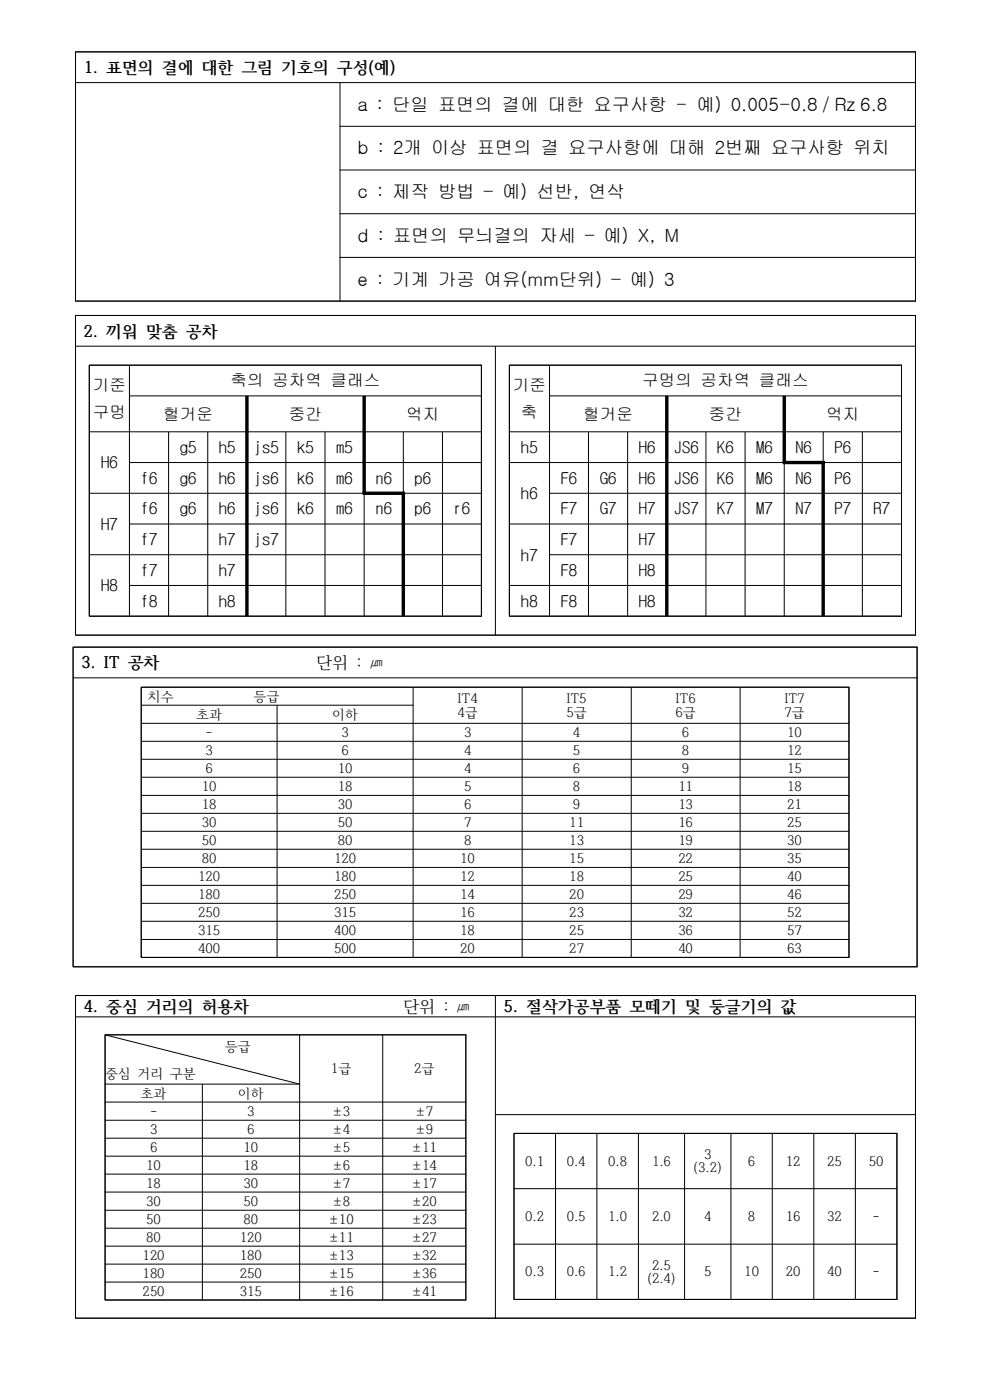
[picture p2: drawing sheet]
<svg xmlns="http://www.w3.org/2000/svg" width="210mm" height="297mm" viewBox="0 0 210 297" stroke-linecap="round" stroke-linejoin="round" font-family="sans-serif">
<defs><g id="words">
<g font-size="3.9">
<text x="75.7" y="23.5">a : 단일 표면의 결에 대한 요구사항 - 예) 0.005-0.8 / Rz 6.8</text>
<text x="75.7" y="32.7">b : 2개 이상 표면의 결 요구사항에 대해 2번째 요구사항 위치</text>
<text x="75.7" y="42">c : 제작 방법 – 예) 선반, 연삭</text>
<text x="75.7" y="51.3">d : 표면의 무늬결의 자세 – 예) X, M</text>
<text x="75.7" y="60.5">e : 기계 가공 여유(mm단위) – 예) 3</text>
</g>
<g font-size="3.5">
<text x="17.8" y="15.5">1. 표면의 결에 대한 그림 기호의 구성(예)</text>
<text x="17.8" y="71.3">2. 끼워 맞춤 공차</text>
<text x="19.6" y="82.8">기준</text>
<text x="48.8" y="81.9">축의 공차역 클래스</text>
<text x="108.6" y="82.8">기준</text>
<text x="136" y="81.9">구멍의 공차역 클래스</text>
<text x="19.6" y="88.5">구멍</text>
<text x="34.6" y="88.9">헐거운</text>
<text x="61.2" y="88.9">중간</text>
<text x="86" y="88.9">억지</text>
<text x="110.3" y="88.5">축</text>
<text x="123.5" y="88.9">헐거운</text>
<text x="150.1" y="88.9">중간</text>
<text x="175" y="88.9">억지</text>
<text x="38.1" y="96">g5</text>
<text x="46.4" y="96">h5</text>
<text x="53.8" y="96">js5</text>
<text x="63" y="96">k5</text>
<text x="71.2" y="96">m5</text>
<text x="110.3" y="96">h5</text>
<text x="135.3" y="96">H6</text>
<text x="142.7" y="96">JS6</text>
<text x="151.9" y="96">K6</text>
<text x="160.2" y="96">M6</text>
<text x="168.5" y="96">N6</text>
<text x="176.7" y="96">P6</text>
<text x="21.4" y="99.2">H6</text>
<text x="29.8" y="102.5">f6</text>
<text x="38.1" y="102.5">g6</text>
<text x="46.4" y="102.5">h6</text>
<text x="53.8" y="102.5">js6</text>
<text x="63" y="102.5">k6</text>
<text x="71.2" y="102.5">m6</text>
<text x="79.5" y="102.5">n6</text>
<text x="87.8" y="102.5">p6</text>
<text x="110.3" y="105.8">h6</text>
<text x="118.8" y="102.5">F6</text>
<text x="127.1" y="102.5">G6</text>
<text x="135.3" y="102.5">H6</text>
<text x="142.7" y="102.5">JS6</text>
<text x="151.9" y="102.5">K6</text>
<text x="160.2" y="102.5">M6</text>
<text x="168.5" y="102.5">N6</text>
<text x="176.7" y="102.5">P6</text>
<text x="21.4" y="112.3">H7</text>
<text x="29.8" y="109">f6</text>
<text x="38.1" y="109">g6</text>
<text x="46.4" y="109">h6</text>
<text x="53.8" y="109">js6</text>
<text x="63" y="109">k6</text>
<text x="71.2" y="109">m6</text>
<text x="79.5" y="109">n6</text>
<text x="87.8" y="109">p6</text>
<text x="96.1" y="109">r6</text>
<text x="118.8" y="109">F7</text>
<text x="127.1" y="109">G7</text>
<text x="135.3" y="109">H7</text>
<text x="142.7" y="109">JS7</text>
<text x="151.9" y="109">K7</text>
<text x="160.2" y="109">M7</text>
<text x="168.5" y="109">N7</text>
<text x="176.7" y="109">P7</text>
<text x="185" y="109">R7</text>
<text x="29.8" y="115.5">f7</text>
<text x="46.4" y="115.5">h7</text>
<text x="53.8" y="115.5">js7</text>
<text x="110.3" y="118.8">h7</text>
<text x="118.8" y="115.5">F7</text>
<text x="135.3" y="115.5">H7</text>
<text x="21.4" y="125.3">H8</text>
<text x="29.8" y="122">f7</text>
<text x="46.4" y="122">h7</text>
<text x="118.8" y="122">F8</text>
<text x="135.3" y="122">H8</text>
<text x="29.8" y="128.6">f8</text>
<text x="46.4" y="128.6">h8</text>
<text x="110.3" y="128.6">h8</text>
<text x="118.8" y="128.6">F8</text>
<text x="135.3" y="128.6">H8</text>
<text x="17.3" y="141.6">3. IT 공차</text>
<text x="67.1" y="141.6">단위 :</text>
<text x="17.8" y="214.4">4. 중심 거리의 허용차</text>
<text x="85.5" y="214.4">단위 :</text>
<text x="106.7" y="214.4">5. 절삭가공부품 모떼기 및 둥글기의 값</text>
</g>
<g font-size="2.8">
<text x="78.3" y="141.6">㎛</text>
<text x="31.3" y="148.6">치수</text>
<text x="53.7" y="148.6">등급</text>
<text x="96.9" y="149">IT4</text>
<text x="120" y="149">IT5</text>
<text x="143.1" y="149">IT6</text>
<text x="166.2" y="149">IT7</text>
<text x="41.5" y="152.4">초과</text>
<text x="70.4" y="152.4">이하</text>
<text x="96.9" y="151.9">4급</text>
<text x="120" y="151.9">5급</text>
<text x="143.1" y="151.9">6급</text>
<text x="166.2" y="151.9">7급</text>
<text x="43.5" y="156.2">-</text>
<text x="43.5" y="160">3</text>
<text x="72.3" y="156.2">3</text>
<text x="72.3" y="160">6</text>
<text x="98.3" y="156.2">3</text>
<text x="98.3" y="160">4</text>
<text x="121.3" y="156.2">4</text>
<text x="121.3" y="160">5</text>
<text x="144.4" y="156.2">6</text>
<text x="144.4" y="160">8</text>
<text x="166.7" y="156.2">10</text>
<text x="166.7" y="160">12</text>
<text x="42.7" y="167.6">10</text>
<text x="43.5" y="163.8">6</text>
<text x="71.5" y="163.8">10</text>
<text x="71.5" y="167.6">18</text>
<text x="98.3" y="163.8">4</text>
<text x="98.3" y="167.6">5</text>
<text x="121.3" y="163.8">6</text>
<text x="121.3" y="167.6">8</text>
<text x="143.7" y="167.6">11</text>
<text x="144.4" y="163.8">9</text>
<text x="166.7" y="163.8">15</text>
<text x="166.7" y="167.6">18</text>
<text x="42.7" y="171.4">18</text>
<text x="71.5" y="171.4">30</text>
<text x="98.3" y="171.4">6</text>
<text x="121.3" y="171.4">9</text>
<text x="143.7" y="171.4">13</text>
<text x="166.7" y="171.4">21</text>
<text x="42.7" y="175.2">30</text>
<text x="42.7" y="179.1">50</text>
<text x="71.5" y="175.2">50</text>
<text x="71.5" y="179.1">80</text>
<text x="98.3" y="175.2">7</text>
<text x="98.3" y="179.1">8</text>
<text x="120.6" y="175.2">11</text>
<text x="120.6" y="179.1">13</text>
<text x="143.7" y="175.2">16</text>
<text x="143.7" y="179.1">19</text>
<text x="166.7" y="175.2">25</text>
<text x="166.7" y="179.1">30</text>
<text x="42.7" y="182.9">80</text>
<text x="70.8" y="182.9">120</text>
<text x="97.5" y="182.9">10</text>
<text x="120.6" y="182.9">15</text>
<text x="143.7" y="182.9">22</text>
<text x="166.7" y="182.9">35</text>
<text x="42" y="186.7">120</text>
<text x="42" y="190.5">180</text>
<text x="70.8" y="186.7">180</text>
<text x="70.8" y="190.5">250</text>
<text x="97.5" y="186.7">12</text>
<text x="97.5" y="190.5">14</text>
<text x="120.6" y="186.7">18</text>
<text x="120.6" y="190.5">20</text>
<text x="143.7" y="186.7">25</text>
<text x="143.7" y="190.5">29</text>
<text x="166.7" y="186.7">40</text>
<text x="166.7" y="190.5">46</text>
<text x="42" y="194.4">250</text>
<text x="70.8" y="194.4">315</text>
<text x="97.5" y="194.4">16</text>
<text x="120.6" y="194.4">23</text>
<text x="143.7" y="194.4">32</text>
<text x="166.7" y="194.4">52</text>
<text x="42" y="198.2">315</text>
<text x="42" y="202">400</text>
<text x="70.8" y="198.2">400</text>
<text x="70.8" y="202">500</text>
<text x="97.5" y="198.2">18</text>
<text x="97.5" y="202">20</text>
<text x="120.6" y="198.2">25</text>
<text x="120.6" y="202">27</text>
<text x="143.7" y="198.2">36</text>
<text x="143.7" y="202">40</text>
<text x="166.7" y="198.2">57</text>
<text x="166.7" y="202">63</text>
<text x="96.7" y="214.4">㎛</text>
<text x="47.6" y="222.7">등급</text>
<text x="70.1" y="227.4">1급</text>
<text x="87.7" y="227.4">2급</text>
<text x="22.3" y="228.4">중심 거리 구분</text>
<text x="29.8" y="232.7">초과</text>
<text x="50.4" y="232.7">이하</text>
<text x="31.8" y="236.5">-</text>
<text x="52.4" y="236.5">3</text>
<text x="70.4" y="236.5">±3</text>
<text x="88" y="236.5">±7</text>
<text x="31.8" y="240.3">3</text>
<text x="31.8" y="244.1">6</text>
<text x="51.6" y="244.1">10</text>
<text x="52.4" y="240.3">6</text>
<text x="70.4" y="240.3">±4</text>
<text x="70.4" y="244.1">±5</text>
<text x="87.2" y="244.1">±11</text>
<text x="88" y="240.3">±9</text>
<text x="149.1" y="245.6">3</text>
<text x="31" y="247.9">10</text>
<text x="31" y="251.7">18</text>
<text x="51.6" y="247.9">18</text>
<text x="51.6" y="251.7">30</text>
<text x="70.4" y="247.9">±6</text>
<text x="70.4" y="251.7">±7</text>
<text x="87.2" y="247.9">±14</text>
<text x="87.2" y="251.7">±17</text>
<text x="111.2" y="247">0.1</text>
<text x="120" y="247">0.4</text>
<text x="128.8" y="247">0.8</text>
<text x="138.1" y="247">1.6</text>
<text x="147" y="248.4">(3.2)</text>
<text x="158.4" y="247">6</text>
<text x="166.4" y="247">12</text>
<text x="175.2" y="247">25</text>
<text x="184" y="247">50</text>
<text x="31" y="255.5">30</text>
<text x="51.6" y="255.5">50</text>
<text x="70.4" y="255.5">±8</text>
<text x="87.2" y="255.5">±20</text>
<text x="31" y="259.3">50</text>
<text x="31" y="263.2">80</text>
<text x="50.8" y="263.2">120</text>
<text x="51.6" y="259.3">80</text>
<text x="69.6" y="259.3">±10</text>
<text x="69.6" y="263.2">±11</text>
<text x="87.2" y="259.3">±23</text>
<text x="87.2" y="263.2">±27</text>
<text x="111.2" y="258.8">0.2</text>
<text x="120" y="258.8">0.5</text>
<text x="128.8" y="258.8">1.0</text>
<text x="138.1" y="258.8">2.0</text>
<text x="149.1" y="258.8">4</text>
<text x="158.4" y="258.8">8</text>
<text x="166.4" y="258.8">16</text>
<text x="175.2" y="258.8">32</text>
<text x="184.8" y="258.8">-</text>
<text x="30.2" y="267">120</text>
<text x="50.8" y="267">180</text>
<text x="69.6" y="267">±13</text>
<text x="87.2" y="267">±32</text>
<text x="138.1" y="269.1">2.5</text>
<text x="30.2" y="270.8">180</text>
<text x="30.2" y="274.6">250</text>
<text x="50.8" y="270.8">250</text>
<text x="50.8" y="274.6">315</text>
<text x="69.6" y="270.8">±15</text>
<text x="69.6" y="274.6">±16</text>
<text x="87.2" y="270.8">±36</text>
<text x="87.2" y="274.6">±41</text>
<text x="111.2" y="270.5">0.3</text>
<text x="120" y="270.5">0.6</text>
<text x="128.8" y="270.5">1.2</text>
<text x="137.2" y="271.9">(2.4)</text>
<text x="149.1" y="270.5">5</text>
<text x="157.6" y="270.5">10</text>
<text x="166.4" y="270.5">20</text>
<text x="175.2" y="270.5">40</text>
<text x="184.8" y="270.5">-</text>
</g>
</g></defs>
<g fill="none" stroke="#000" stroke-width=".21">
<path d="M16 11h178M16 17.5h178M16 11v52.8M72 17.5v46.3M193.9 11v52.8M72 26.8h122M72 36h122M72 45.3h122M72 54.6h122M16 63.8h178M16 66.9h178M16 73.4h178"/>
<path d="M16 66.9v67.7M18.9 77.4h83.2M18.9 77.4v53.2M27.4 77.4v53.2M102 77.4v53.2M104.9 73.4v61.2M107.8 77.4h83.2M107.9 77.4v53.2M116.4 77.4v53.2M190.9 77.4v53.2M193.9 66.9v67.7M18.9 91.5h83.2"/>
<path d="M27.4 83.9h74.7M27.4 98h74.7M35.7 91.5v39.1M44 91.5v39.1M60.5 91.5v39.1M68.8 91.5v39.1M85.4 91.5v13M93.7 91.5v39.1M107.8 91.5h83.2M107.8 98h58.7M116.4 83.9h74.6M124.6 91.5v39.1"/>
<path d="M132.9 91.5v39.1M149.5 91.5v39.1M157.8 91.5v39.1M166.1 98v32.6M174.3 98h16.7M174.4 91.5v6.5M182.7 91.5v39.1M18.9 104.5h58.6M18.9 117.6h83.2M27.4 111h74.7M77.1 104.5v26.1M85.4 104.5h16.7"/>
<path d="M107.8 111h83.2M116.4 104.5h74.6M116.4 117.6h74.6M16 134.6h178M18.9 130.6h83.2M27.4 124.1h74.7M107.8 124.1h83.2M107.8 130.6h83.2M194.2 137.1v67.8M194.3 137.1h-178.8v67.8h178.8M15.4 143.6h178.9M29.9 145.6h150"/>
<path d="M29.9 149.4h57.7M29.9 153.3h150M29.9 157.1h150M29.9 145.6v57.3M58.7 149.4v53.5M87.5 145.6v57.3M110.6 145.6v57.3M133.7 145.6v57.3M156.8 145.6v57.3M179.8 145.6v57.3M29.9 160.9h150M29.9 164.7h150"/>
<path d="M29.9 168.6h150M29.9 172.4h150M29.9 176.2h150M29.9 180h150M29.9 183.8h150M29.9 187.6h150M29.9 191.4h150M29.9 195.2h150M29.9 199.1h150M16 211h178M16 215.5h178M16 211v68.3"/>
<path d="M22.2 219.3h76.6M29.9 202.9h150M63.5 219.3v56.2M81.1 219.3v56.2M98.7 219.3v56.2M104.9 211v68.3M193.9 211v68.3M22.2 229.7h41.4M22.2 233.6h76.6M22.2 237.4h76.6M42.9 229.7v45.8M63.5 229.7l-41.2-10.4v56.2"/>
<path d="M104.9 236.2h89.1M22.2 241.2h76.6M22.2 245h76.6M22.2 248.8h76.6M22.2 252.6h76.6M22.2 256.5h76.6M108.8 240.2h81.3M108.8 251.9h81.3M108.9 240.2v35.2M117.7 240.2v35.2M126.4 240.2v35.2M135.2 240.2v35.2"/>
<path d="M145 240.2v35.2M154.8 240.2v35.2M163.6 240.2v35.2M172.4 240.2v35.2M181.2 240.2v35.2M190 240.2v35.2M16 279.3h178M22.2 260.3h76.6M22.2 264.1h76.6M22.2 267.9h76.6M22.2 271.7h76.6M22.2 275.5h76.6"/>
<path d="M108.8 263.7h81.3M108.8 275.4h81.3"/>
</g>
<path d="M52.3 83.9v46.7M77.1 83.9v20.6M141.2 83.9v46.7M165.8 98h8.9M166.1 83.9v14.1M174.4 98v32.6M76.8 104.5h9M85.4 104.5v26.1" fill="none" stroke="#000" stroke-width=".72" stroke-linecap="butt"/>
<use href="#words"/>
</svg>
